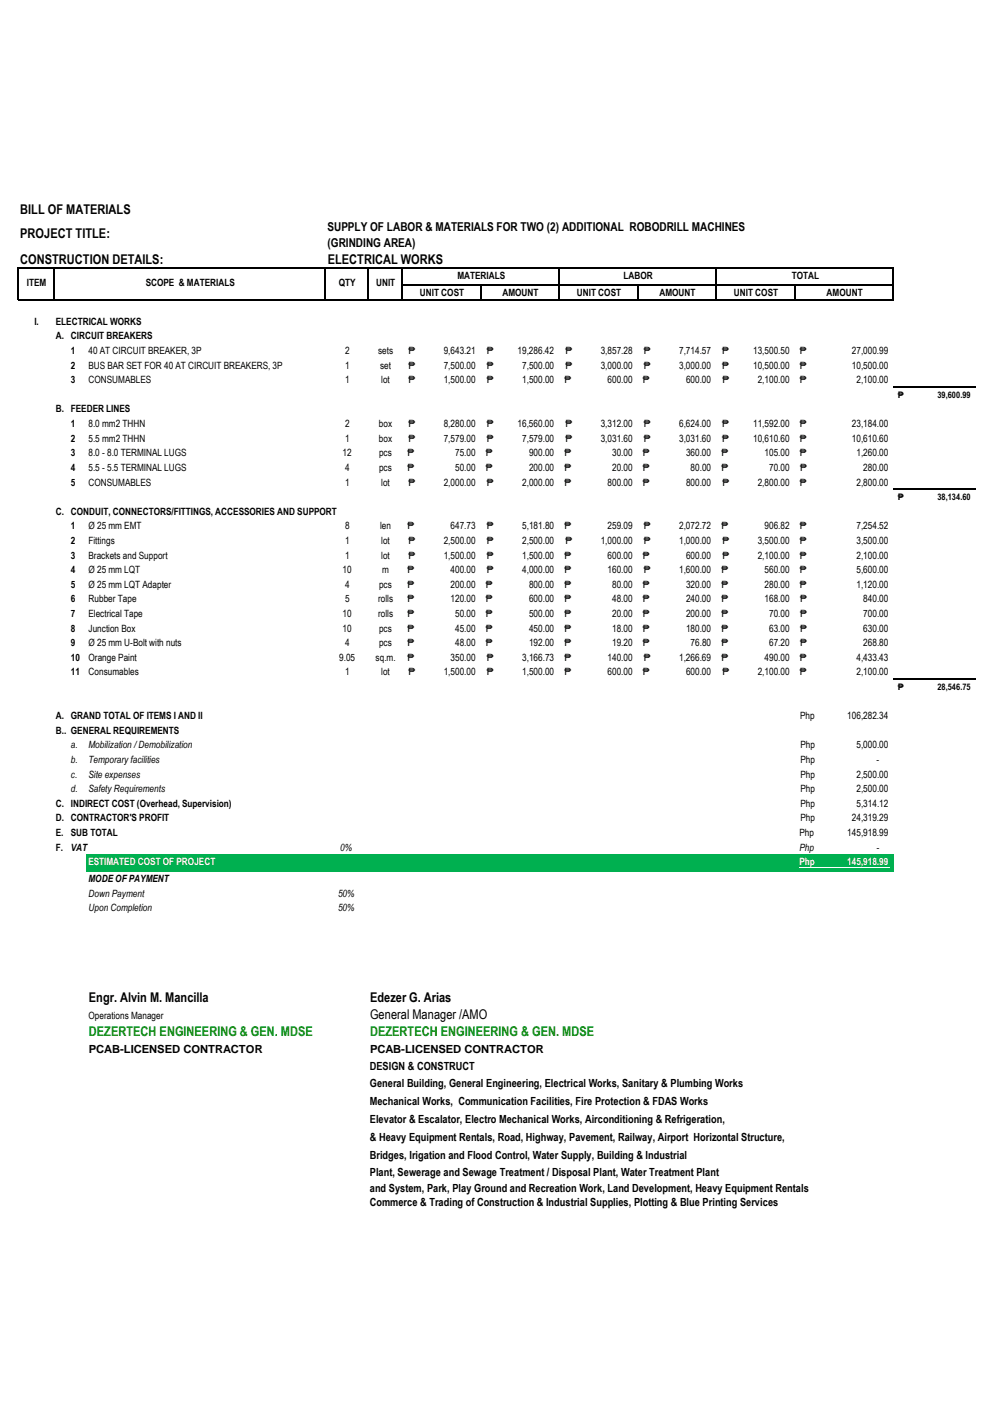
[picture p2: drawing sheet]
<svg xmlns="http://www.w3.org/2000/svg" width="210mm" height="297mm" viewBox="0 0 210 297" stroke-linecap="round" stroke-linejoin="round" font-family="sans-serif">
<defs><g id="words">
<g font-size="2.8">
<text x="4.3" y="45.3">BILL OF MATERIALS</text>
<text x="4.3" y="50.4">PROJECT TITLE:</text>
<text x="4.3" y="55.8">CONSTRUCTION DETAILS:</text>
<text x="69.3" y="55.8">ELECTRICAL WORKS</text>
<text x="18.8" y="212">Engr. Alvin M. Mancilla</text>
<text x="78.2" y="212">Edezer G. Arias</text>
<text x="78.2" y="215.6">General Manager /AMO</text>
</g>
<g font-size="2.8" fill="#008000">
<text x="18.8" y="219.2">DEZERTECH ENGINEERING &amp; GEN. MDSE</text>
<text x="78.2" y="219.2">DEZERTECH ENGINEERING &amp; GEN. MDSE</text>
</g>
<g font-size="2.6">
<text x="69.3" y="48.9">SUPPLY OF LABOR &amp; MATERIALS FOR TWO (2) ADDITIONAL ROBODRILL MACHINES</text>
<text x="69.3" y="52.2">(GRINDING AREA)</text>
</g>
<g font-size="2.4">
<text x="18.8" y="222.8">PCAB-LICENSED CONTRACTOR</text>
<text x="78.2" y="226.3">DESIGN &amp; CONSTRUCT</text>
<text x="78.2" y="222.8">PCAB-LICENSED CONTRACTOR</text>
<text x="78.2" y="230.1">General Building, General Engineering, Electrical Works, Sanitary &amp; Plumbing Works</text>
<text x="78.2" y="233.9">Mechanical Works, Communication Facilities, Fire Protection &amp; FDAS Works</text>
<text x="78.2" y="237.7">Elevator &amp; Escalator, Electro Mechanical Works, Airconditioning &amp; Refrigeration,</text>
<text x="78.2" y="241.4">&amp; Heavy Equipment Rentals, Road, Highway, Pavement, Railway, Airport Horizontal Structure,</text>
<text x="78.2" y="245.2">Bridges, Irigation and Flood Control, Water Supply, Building &amp; Industrial</text>
<text x="78.2" y="249">Plant, Sewerage and Sewage Treatment / Disposal Plant, Water Treatment Plant</text>
<text x="78.2" y="252.2">and System, Park, Play Ground and Recreation Work, Land Development, Heavy Equipment Rentals</text>
<text x="78.2" y="255.3">Commerce &amp; Trading of Construction &amp; Industrial Supplies, Plotting &amp; Blue Printing Services</text>
</g>
<g font-size="2.1">
<text x="96.7" y="59.1">MATERIALS</text>
<text x="131.9" y="59.1">LABOR</text>
<text x="167.4" y="59.1">TOTAL</text>
<text x="5.7" y="60.6">ITEM</text>
<text x="30.8" y="60.6">SCOPE &amp; MATERIALS</text>
<text x="71.6" y="60.6">QTY</text>
<text x="79.5" y="60.6">UNIT</text>
<text x="88.8" y="62.6">UNIT COST</text>
<text x="106.2" y="62.6">AMOUNT</text>
<text x="122" y="62.6">UNIT COST</text>
<text x="139.4" y="62.6">AMOUNT</text>
<text x="155.2" y="62.6">UNIT COST</text>
<text x="174.8" y="62.6">AMOUNT</text>
<text x="7.3" y="68.8">I.</text>
<text x="11.8" y="68.8">ELECTRICAL WORKS</text>
<text x="11.8" y="71.8">A. CIRCUIT BREAKERS</text>
<text x="15" y="74.9">1</text>
<text x="18.7" y="74.9">40 AT CIRCUIT BREAKER, 3P</text>
<text x="73" y="74.9">2</text>
<text x="79.9" y="74.9">sets</text>
<text x="86.4" y="74.9">₱</text>
<text x="93.8" y="74.9">9,643.21</text>
<text x="102.9" y="74.9">₱</text>
<text x="109.4" y="74.9">19,286.42</text>
<text x="119.6" y="74.9">₱</text>
<text x="127" y="74.9">3,857.28</text>
<text x="136.2" y="74.9">₱</text>
<text x="143.6" y="74.9">7,714.57</text>
<text x="152.7" y="74.9">₱</text>
<text x="159.3" y="74.9">13,500.50</text>
<text x="169.2" y="74.9">₱</text>
<text x="180.1" y="74.9">27,000.99</text>
<text x="15" y="78">2</text>
<text x="15" y="81.1">3</text>
<text x="18.7" y="78">BUS BAR SET FOR 40 AT CIRCUIT BREAKERS, 3P</text>
<text x="18.7" y="81.1">CONSUMABLES</text>
<text x="73" y="78">1</text>
<text x="73" y="81.1">1</text>
<text x="80.4" y="78">set</text>
<text x="80.6" y="81.1">lot</text>
<text x="86.4" y="78">₱</text>
<text x="86.4" y="81.1">₱</text>
<text x="93.8" y="78">7,500.00</text>
<text x="93.8" y="81.1">1,500.00</text>
<text x="103" y="78">₱</text>
<text x="103" y="81.1">₱</text>
<text x="110.4" y="78">7,500.00</text>
<text x="110.4" y="81.1">1,500.00</text>
<text x="119.4" y="81.1">₱</text>
<text x="119.6" y="78">₱</text>
<text x="127" y="78">3,000.00</text>
<text x="128.5" y="81.1">600.00</text>
<text x="136" y="81.1">₱</text>
<text x="136.2" y="78">₱</text>
<text x="143.6" y="78">3,000.00</text>
<text x="145.1" y="81.1">600.00</text>
<text x="152.7" y="78">₱</text>
<text x="152.8" y="81.1">₱</text>
<text x="159.3" y="78">10,500.00</text>
<text x="160.2" y="81.1">2,100.00</text>
<text x="169.2" y="78">₱</text>
<text x="169.2" y="81.1">₱</text>
<text x="180.1" y="78">10,500.00</text>
<text x="181.1" y="81.1">2,100.00</text>
<text x="11.8" y="87.3">B. FEEDER LINES</text>
<text x="15" y="90.4">1</text>
<text x="15" y="93.5">2</text>
<text x="18.7" y="90.4">8.0 mm2 THHN</text>
<text x="18.7" y="93.5">5.5 mm2 THHN</text>
<text x="73" y="90.4">2</text>
<text x="73" y="93.5">1</text>
<text x="80.1" y="90.4">box</text>
<text x="80.1" y="93.5">box</text>
<text x="86.4" y="90.4">₱</text>
<text x="86.4" y="93.5">₱</text>
<text x="93.8" y="90.4">8,280.00</text>
<text x="93.8" y="93.5">7,579.00</text>
<text x="102.9" y="90.4">₱</text>
<text x="103" y="93.5">₱</text>
<text x="109.4" y="90.4">16,560.00</text>
<text x="110.4" y="93.5">7,579.00</text>
<text x="119.6" y="90.4">₱</text>
<text x="119.6" y="93.5">₱</text>
<text x="127" y="90.4">3,312.00</text>
<text x="127" y="93.5">3,031.60</text>
<text x="136.2" y="90.4">₱</text>
<text x="136.2" y="93.5">₱</text>
<text x="143.6" y="90.4">6,624.00</text>
<text x="143.6" y="93.5">3,031.60</text>
<text x="152.7" y="90.4">₱</text>
<text x="152.7" y="93.5">₱</text>
<text x="159.3" y="90.4">11,592.00</text>
<text x="159.3" y="93.5">10,610.60</text>
<text x="169.2" y="90.4">₱</text>
<text x="169.2" y="93.5">₱</text>
<text x="180.1" y="90.4">23,184.00</text>
<text x="180.1" y="93.5">10,610.60</text>
<text x="15" y="96.6">3</text>
<text x="15" y="99.7">4</text>
<text x="18.7" y="96.6">8.0 - 8.0 TERMINAL LUGS</text>
<text x="18.7" y="99.7">5.5 - 5.5 TERMINAL LUGS</text>
<text x="72.4" y="96.6">12</text>
<text x="73" y="99.7">4</text>
<text x="80.2" y="96.6">pcs</text>
<text x="80.2" y="99.7">pcs</text>
<text x="86.2" y="96.6">₱</text>
<text x="86.2" y="99.7">₱</text>
<text x="96.2" y="96.6">75.00</text>
<text x="96.2" y="99.7">50.00</text>
<text x="102.8" y="96.6">₱</text>
<text x="102.8" y="99.7">₱</text>
<text x="111.9" y="96.6">900.00</text>
<text x="111.9" y="99.7">200.00</text>
<text x="119.4" y="96.6">₱</text>
<text x="119.4" y="99.7">₱</text>
<text x="129.4" y="96.6">30.00</text>
<text x="129.4" y="99.7">20.00</text>
<text x="136" y="96.6">₱</text>
<text x="136" y="99.7">₱</text>
<text x="145.1" y="96.6">360.00</text>
<text x="146" y="99.7">80.00</text>
<text x="152.6" y="96.6">₱</text>
<text x="152.6" y="99.7">₱</text>
<text x="161.7" y="96.6">105.00</text>
<text x="162.6" y="99.7">70.00</text>
<text x="169.2" y="96.6">₱</text>
<text x="169.2" y="99.7">₱</text>
<text x="181.1" y="96.6">1,260.00</text>
<text x="182.5" y="99.7">280.00</text>
<text x="15" y="102.8">5</text>
<text x="18.7" y="102.8">CONSUMABLES</text>
<text x="73" y="102.8">1</text>
<text x="80.6" y="102.8">lot</text>
<text x="86.4" y="102.8">₱</text>
<text x="93.8" y="102.8">2,000.00</text>
<text x="103" y="102.8">₱</text>
<text x="110.4" y="102.8">2,000.00</text>
<text x="119.4" y="102.8">₱</text>
<text x="128.5" y="102.8">800.00</text>
<text x="136" y="102.8">₱</text>
<text x="145.1" y="102.8">800.00</text>
<text x="152.8" y="102.8">₱</text>
<text x="160.2" y="102.8">2,800.00</text>
<text x="169.2" y="102.8">₱</text>
<text x="181.1" y="102.8">2,800.00</text>
<text x="11.8" y="108.9">C. CONDUIT, CONNECTORS/FITTINGS, ACCESSORIES AND SUPPORT</text>
<text x="15" y="112">1</text>
<text x="18.7" y="112">Ø 25 mm EMT</text>
<text x="73" y="112">8</text>
<text x="80.4" y="112">len</text>
<text x="86.2" y="112">₱</text>
<text x="95.3" y="112">647.73</text>
<text x="103" y="112">₱</text>
<text x="110.4" y="112">5,181.80</text>
<text x="119.4" y="112">₱</text>
<text x="128.5" y="112">259.09</text>
<text x="136.2" y="112">₱</text>
<text x="143.6" y="112">2,072.72</text>
<text x="152.6" y="112">₱</text>
<text x="161.7" y="112">906.82</text>
<text x="169.2" y="112">₱</text>
<text x="181.1" y="112">7,254.52</text>
<text x="15" y="115.1">2</text>
<text x="15" y="118.2">3</text>
<text x="18.7" y="115.1">Fittings</text>
<text x="18.7" y="118.2">Brackets and Support</text>
<text x="73" y="115.1">1</text>
<text x="73" y="118.2">1</text>
<text x="80.6" y="115.1">lot</text>
<text x="80.6" y="118.2">lot</text>
<text x="86.4" y="115.1">₱</text>
<text x="86.4" y="118.2">₱</text>
<text x="93.8" y="115.1">2,500.00</text>
<text x="93.8" y="118.2">1,500.00</text>
<text x="103" y="115.1">₱</text>
<text x="103" y="118.2">₱</text>
<text x="110.4" y="115.1">2,500.00</text>
<text x="110.4" y="118.2">1,500.00</text>
<text x="119.4" y="118.2">₱</text>
<text x="119.6" y="115.1">₱</text>
<text x="127" y="115.1">1,000.00</text>
<text x="128.5" y="118.2">600.00</text>
<text x="136" y="118.2">₱</text>
<text x="136.2" y="115.1">₱</text>
<text x="143.6" y="115.1">1,000.00</text>
<text x="145.1" y="118.2">600.00</text>
<text x="152.8" y="115.1">₱</text>
<text x="152.8" y="118.2">₱</text>
<text x="160.2" y="115.1">3,500.00</text>
<text x="160.2" y="118.2">2,100.00</text>
<text x="169.2" y="115.1">₱</text>
<text x="169.2" y="118.2">₱</text>
<text x="181.1" y="115.1">3,500.00</text>
<text x="181.1" y="118.2">2,100.00</text>
<text x="15" y="121.3">4</text>
<text x="15" y="124.4">5</text>
<text x="18.7" y="121.3">Ø 25 mm LQT</text>
<text x="18.7" y="124.4">Ø 25 mm LQT Adapter</text>
<text x="72.4" y="121.3">10</text>
<text x="73" y="124.4">4</text>
<text x="80.2" y="124.4">pcs</text>
<text x="80.8" y="121.3">m</text>
<text x="86.2" y="121.3">₱</text>
<text x="86.2" y="124.4">₱</text>
<text x="95.3" y="121.3">400.00</text>
<text x="95.3" y="124.4">200.00</text>
<text x="102.8" y="124.4">₱</text>
<text x="103" y="121.3">₱</text>
<text x="110.4" y="121.3">4,000.00</text>
<text x="111.9" y="124.4">800.00</text>
<text x="119.4" y="121.3">₱</text>
<text x="119.4" y="124.4">₱</text>
<text x="128.5" y="121.3">160.00</text>
<text x="129.4" y="124.4">80.00</text>
<text x="136" y="124.4">₱</text>
<text x="136.2" y="121.3">₱</text>
<text x="143.6" y="121.3">1,600.00</text>
<text x="145.1" y="124.4">320.00</text>
<text x="152.6" y="121.3">₱</text>
<text x="152.6" y="124.4">₱</text>
<text x="161.7" y="121.3">560.00</text>
<text x="161.7" y="124.4">280.00</text>
<text x="169.2" y="121.3">₱</text>
<text x="169.2" y="124.4">₱</text>
<text x="181.1" y="121.3">5,600.00</text>
<text x="181.1" y="124.4">1,120.00</text>
<text x="15" y="127.5">6</text>
<text x="15" y="130.6">7</text>
<text x="18.7" y="127.5">Rubber Tape</text>
<text x="18.7" y="130.6">Electrical Tape</text>
<text x="72.4" y="130.6">10</text>
<text x="73" y="127.5">5</text>
<text x="79.9" y="127.5">rolls</text>
<text x="79.9" y="130.6">rolls</text>
<text x="86.2" y="127.5">₱</text>
<text x="86.2" y="130.6">₱</text>
<text x="95.3" y="127.5">120.00</text>
<text x="96.2" y="130.6">50.00</text>
<text x="102.8" y="127.5">₱</text>
<text x="102.8" y="130.6">₱</text>
<text x="111.9" y="127.5">600.00</text>
<text x="111.9" y="130.6">500.00</text>
<text x="119.4" y="127.5">₱</text>
<text x="119.4" y="130.6">₱</text>
<text x="129.4" y="127.5">48.00</text>
<text x="129.4" y="130.6">20.00</text>
<text x="136" y="127.5">₱</text>
<text x="136" y="130.6">₱</text>
<text x="145.1" y="127.5">240.00</text>
<text x="145.1" y="130.6">200.00</text>
<text x="152.6" y="127.5">₱</text>
<text x="152.6" y="130.6">₱</text>
<text x="161.7" y="127.5">168.00</text>
<text x="162.6" y="130.6">70.00</text>
<text x="169.2" y="127.5">₱</text>
<text x="169.2" y="130.6">₱</text>
<text x="182.5" y="127.5">840.00</text>
<text x="182.5" y="130.6">700.00</text>
<text x="15" y="133.7">8</text>
<text x="15" y="136.8">9</text>
<text x="18.7" y="133.7">Junction Box</text>
<text x="18.7" y="136.8">Ø 25 mm U-Bolt with nuts</text>
<text x="72.4" y="133.7">10</text>
<text x="73" y="136.8">4</text>
<text x="80.2" y="133.7">pcs</text>
<text x="80.2" y="136.8">pcs</text>
<text x="86.2" y="133.7">₱</text>
<text x="86.2" y="136.8">₱</text>
<text x="96.2" y="133.7">45.00</text>
<text x="96.2" y="136.8">48.00</text>
<text x="102.8" y="133.7">₱</text>
<text x="102.8" y="136.8">₱</text>
<text x="111.9" y="133.7">450.00</text>
<text x="111.9" y="136.8">192.00</text>
<text x="119.4" y="133.7">₱</text>
<text x="119.4" y="136.8">₱</text>
<text x="129.4" y="133.7">18.00</text>
<text x="129.4" y="136.8">19.20</text>
<text x="136" y="133.7">₱</text>
<text x="136" y="136.8">₱</text>
<text x="145.1" y="133.7">180.00</text>
<text x="146" y="136.8">76.80</text>
<text x="152.6" y="133.7">₱</text>
<text x="152.6" y="136.8">₱</text>
<text x="162.6" y="133.7">63.00</text>
<text x="162.6" y="136.8">67.20</text>
<text x="169.2" y="133.7">₱</text>
<text x="169.2" y="136.8">₱</text>
<text x="182.5" y="133.7">630.00</text>
<text x="182.5" y="136.8">268.80</text>
<text x="15" y="139.8">10</text>
<text x="15" y="142.9">11</text>
<text x="18.7" y="139.8">Orange Paint</text>
<text x="18.7" y="142.9">Consumables</text>
<text x="71.7" y="139.8">9.05</text>
<text x="73" y="142.9">1</text>
<text x="79.4" y="139.8">sq.m.</text>
<text x="80.6" y="142.9">lot</text>
<text x="86.2" y="139.8">₱</text>
<text x="86.4" y="142.9">₱</text>
<text x="93.8" y="142.9">1,500.00</text>
<text x="95.3" y="139.8">350.00</text>
<text x="103" y="139.8">₱</text>
<text x="103" y="142.9">₱</text>
<text x="110.4" y="139.8">3,166.73</text>
<text x="110.4" y="142.9">1,500.00</text>
<text x="119.4" y="139.8">₱</text>
<text x="119.4" y="142.9">₱</text>
<text x="128.5" y="139.8">140.00</text>
<text x="128.5" y="142.9">600.00</text>
<text x="136" y="142.9">₱</text>
<text x="136.2" y="139.8">₱</text>
<text x="143.6" y="139.8">1,266.69</text>
<text x="145.1" y="142.9">600.00</text>
<text x="152.6" y="139.8">₱</text>
<text x="152.8" y="142.9">₱</text>
<text x="160.2" y="142.9">2,100.00</text>
<text x="161.7" y="139.8">490.00</text>
<text x="169.2" y="139.8">₱</text>
<text x="169.2" y="142.9">₱</text>
<text x="181.1" y="139.8">4,433.43</text>
<text x="181.1" y="142.9">2,100.00</text>
<text x="11.8" y="152.2">A. GRAND TOTAL OF ITEMS I AND II</text>
<text x="11.8" y="155.3">B.. GENERAL REQUIREMENTS</text>
<text x="169.2" y="152.2">Php</text>
<text x="179.1" y="152.2">106,282.34</text>
<text x="15" y="158.4">a.</text>
<text x="15" y="161.5">b.</text>
<text x="18.7" y="158.4">Mobilization / Demobilization</text>
<text x="18.7" y="161.5">Temporary facilities</text>
<text x="169.2" y="158.4">Php</text>
<text x="169.3" y="161.5">Php</text>
<text x="181.1" y="158.4">5,000.00</text>
<text x="185.3" y="161.5">-</text>
<text x="15" y="164.6">c.</text>
<text x="15" y="167.7">d.</text>
<text x="18.7" y="164.6">Site expenses</text>
<text x="18.7" y="167.7">Safety Requirements</text>
<text x="169.2" y="164.6">Php</text>
<text x="169.2" y="167.7">Php</text>
<text x="181.1" y="164.6">2,500.00</text>
<text x="181.1" y="167.7">2,500.00</text>
<text x="11.8" y="170.8">C. INDIRECT COST (Overhead, Supervision)</text>
<text x="11.8" y="173.8">D. CONTRACTOR'S PROFIT</text>
<text x="169.2" y="170.8">Php</text>
<text x="169.2" y="173.8">Php</text>
<text x="180.1" y="173.8">24,319.29</text>
<text x="181.1" y="170.8">5,314.12</text>
<text x="11.8" y="176.9">E.</text>
<text x="15" y="176.9">SUB TOTAL</text>
<text x="169" y="176.9">Php</text>
<text x="179.1" y="176.9">145,918.99</text>
<text x="11.8" y="180">F.</text>
<text x="15" y="180">VAT</text>
<text x="71.9" y="180">0%</text>
<text x="169" y="180">Php</text>
<text x="185.3" y="180">-</text>
<text x="18.7" y="186.7">MODE OF PAYMENT</text>
<text x="18.7" y="189.8">Down Payment</text>
<text x="71.5" y="189.8">50%</text>
<text x="18.7" y="192.9">Upon Completion</text>
<text x="71.5" y="192.9">50%</text>
<text x="18.7" y="215.6">Operations Manager</text>
</g>
<g font-size="2.1" fill="#fff">
<text x="18.7" y="183.1">ESTIMATED COST OF PROJECT</text>
<text x="169" y="183.1">Php</text>
<text x="179.1" y="183.1">145,918.99</text>
</g>
<g font-size="1.9">
<text x="189.8" y="84.2">₱</text>
<text x="198.2" y="84.2">39,600.99</text>
<text x="189.8" y="105.9">₱</text>
<text x="198.2" y="105.9">38,134.60</text>
<text x="189.8" y="146">₱</text>
<text x="198.2" y="146">28,546.75</text>
</g>
</g></defs>
<path d="M18.3 180.8h170.6v3.7h-170.6z" fill-rule="evenodd" fill="#00b050"/>
<path d="M169 183.5h19.2v.2h-19.2z" fill-rule="evenodd" fill="#fff"/>
<g fill="none" stroke="#000" stroke-width=".21">
<path d="M3.8 56.6v6.9M3.9 56.7h185.1M11.4 56.8v6.7M68.8 56.8v6.7M77.8 56.8v6.7M85 56.8v6.7M118.2 56.8v6.7M151.4 56.8v6.7M188.9 56.8v6.7M3.9 63.4h185.1M85.1 60.3h103.9M101.6 60.4v3.1"/>
<path d="M134.8 60.4v3.1M168 60.4v3.1M188.9 81.9h17.3M188.9 103.6h17.3M188.9 143.8h17.3"/>
</g>
<use href="#words"/>
</svg>
